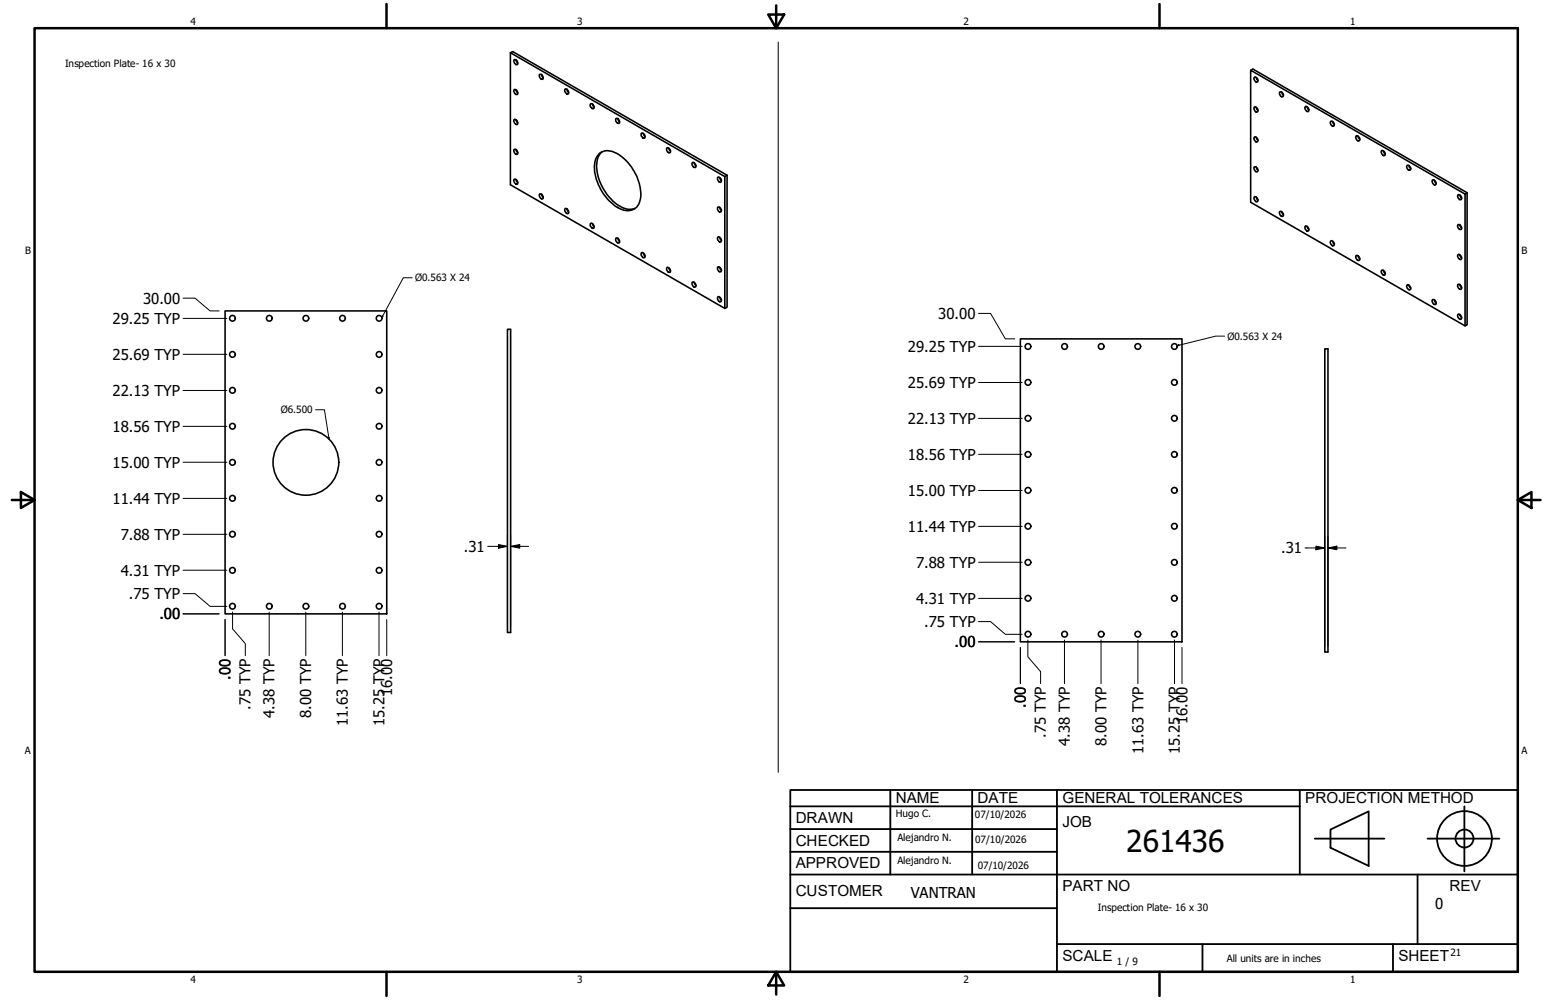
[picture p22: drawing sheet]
<svg xmlns="http://www.w3.org/2000/svg" width="432mm" height="279mm" viewBox="0 0 432 279" stroke-linecap="round" stroke-linejoin="round" font-family="sans-serif">
<defs><g id="words">
<text font-size="8.4" x="314.6" y="238.1">261436</text>
<g font-size="4.3">
<text x="250.2" y="224.2">NAME</text>
<text x="273" y="224.2">DATE</text>
<text x="296.7" y="224.3">GENERAL TOLERANCES</text>
<text x="364.6" y="224.3">PROJECTION METHOD</text>
<text x="222.2" y="229.9">DRAWN</text>
<text x="296.7" y="230.9">JOB</text>
<text x="222.2" y="236.3">CHECKED</text>
<text x="222.2" y="242.6">APPROVED</text>
<text x="222.2" y="250.3">CUSTOMER</text>
<text x="296.7" y="249">PART NO</text>
<text x="404.8" y="248.9">REV</text>
<text x="296.7" y="268.4">SCALE</text>
<text x="390.6" y="268.4">SHEET</text>
</g>
<g font-size="4.2">
<text x="39.9" y="84.8">30.00</text>
<text x="262.1" y="89.1">30.00</text>
<text x="31.4" y="90.5">29.25 TYP</text>
<text x="31.4" y="100.5">25.69 TYP</text>
<text x="253.6" y="98.3">29.25 TYP</text>
<text x="31.4" y="110.6">22.13 TYP</text>
<text x="253.6" y="108.4">25.69 TYP</text>
<text x="253.6" y="118.4">22.13 TYP</text>
<text x="31.4" y="120.7">18.56 TYP</text>
<text x="31.4" y="130.7">15.00 TYP</text>
<text x="253.6" y="128.5">18.56 TYP</text>
<text x="31.4" y="140.8">11.44 TYP</text>
<text x="253.6" y="138.6">15.00 TYP</text>
<text x="253.6" y="148.6">11.44 TYP</text>
<text x="33.7" y="150.8">7.88 TYP</text>
<text x="129.5" y="154.2">.31</text>
<text x="357.8" y="154.6">.31</text>
<text x="33.7" y="160.8">4.31 TYP</text>
<text x="255.8" y="158.6">7.88 TYP</text>
<text x="36" y="167.4">.75 TYP</text>
<text x="44.5" y="173">.00</text>
<text x="255.8" y="168.7">4.31 TYP</text>
<text x="258.1" y="175.2">.75 TYP</text>
<text x="266.6" y="180.8">.00</text>
<text x="64.4" y="189.9" transform="rotate(-90 64.4 189.9)">.00</text>
<text x="109.5" y="194.4" transform="rotate(-90 109.5 194.4)">16.00</text>
<text x="286.5" y="197.7" transform="rotate(-90 286.5 197.7)">.00</text>
<text x="70" y="198.3" transform="rotate(-90 70 198.3)">.75 TYP</text>
<text x="76.7" y="200.6" transform="rotate(-90 76.7 200.6)">4.38 TYP</text>
<text x="86.9" y="200.6" transform="rotate(-90 86.9 200.6)">8.00 TYP</text>
<text x="97.2" y="202.9" transform="rotate(-90 97.2 202.9)">11.63 TYP</text>
<text x="107.4" y="202.9" transform="rotate(-90 107.4 202.9)">15.25 TYP</text>
<text x="331.7" y="202.2" transform="rotate(-90 331.7 202.2)">16.00</text>
<text x="292.1" y="206.2" transform="rotate(-90 292.1 206.2)">.75 TYP</text>
<text x="298.8" y="208.5" transform="rotate(-90 298.8 208.5)">4.38 TYP</text>
<text x="309.1" y="208.5" transform="rotate(-90 309.1 208.5)">8.00 TYP</text>
<text x="319.3" y="210.8" transform="rotate(-90 319.3 210.8)">11.63 TYP</text>
<text x="329.6" y="210.8" transform="rotate(-90 329.6 210.8)">15.25 TYP</text>
<text x="254.4" y="250.8">VANTRAN</text>
<text x="400.9" y="254">0</text>
</g>
<g font-size="2.8">
<text x="53.2" y="6.9">4</text>
<text x="161.2" y="6.9">3</text>
<text x="269.1" y="6.9">2</text>
<text x="377.1" y="6.9">1</text>
<text x="18.2" y="18.7">Inspection Plate- 16 x 30</text>
<text x="7" y="70.9">B</text>
<text x="424.9" y="70.9">B</text>
<text x="116" y="78.6">Ø0.563 X 24</text>
<text x="342.8" y="94.9">Ø0.563 X 24</text>
<text x="78.4" y="115.5">Ø6.500</text>
<text x="6.9" y="210.6">A</text>
<text x="424.9" y="210.6">A</text>
<text x="250.2" y="228.3">Hugo C.</text>
<text x="272.3" y="228.4">07/10/2026</text>
<text x="250.6" y="234.9">Alejandro N.</text>
<text x="272.4" y="235.6">07/10/2026</text>
<text x="250.6" y="241.5">Alejandro N.</text>
<text x="273.1" y="242.8">07/10/2026</text>
<text x="306.6" y="254.5">Inspection Plate- 16 x 30</text>
<text x="312" y="269.7">1 / 9</text>
<text x="342.6" y="268.7">All units are in inches</text>
<text x="405.1" y="267.1">21</text>
<text x="53.2" y="274.6">4</text>
<text x="161.2" y="274.6">3</text>
<text x="269.1" y="274.6">2</text>
<text x="377.1" y="274.6">1</text>
</g>
</g></defs>
<!-- layer: Visible (ANSI) -->
<g fill="none" stroke="#000" stroke-width=".44">
<path d="M142.6 14.7l.6-.3 59.9 34.6v36.9l-.7 .3-59.8-34.6v-36.9l59.8 34.6v36.9M143.6 16.8a.8 .8 0 0 1 .9 .3 .8 .8 0 0 1-.2 1l-.6-.4zM144.1 16.8l.5 .8M349.3 19.6l.6-.3 59.9 34.5v36.9l-.6 .4-59.9-34.6v-36.9l59.9 34.6v36.9M143.6 33.5a.8 .8 0 0 1 .9 .3 .8 .8 0 0 1-.2 1l-.6-.4zM143.6 25.1a.82 .82 0 0 1 .9 .3 .82 .82 0 0 1-.1 1 1.03 1.03 0 0 1-.8-1.3zM144.1 33.5l.5 .8M144.1 25.1l.5 .9M150.7 20.8a.84 .84 0 0 1 .8 .4 .84 .84 0 0 1 0 1 .97 .97 0 0 1-.8-1.4zM151.3 20.8l.4 .9M157.8 25a.8 .8 0 0 1 .9 .3 .8 .8 0 0 1-.1 1l-.4-.2a.86 .86 0 0 1-.4-1.1zM158.4 25l.4 .8"/>
<path d="M164.8 29.1a.78 .78 0 0 1 1 .2 .78 .78 0 0 1 .1 1 .92 .92 0 0 1-1.1-1.2zM165.5 29.1l.4 .8M172.1 33.1a.9 .9 0 0 1 .7 1.4 .99 .99 0 0 1-.7-1.4zM172.6 33.1l.4 .9M179.1 37.3a.84 .84 0 0 1 .9 .4 .84 .84 0 0 1 0 .9l-.5-.2a.92 .92 0 0 1-.4-1.1zM179.7 37.3l.4 .8M350.3 38.4a.77 .77 0 0 1 .9 .3 .77 .77 0 0 1-.2 1l-.4-.2a.92 .92 0 0 1-.3-1.1zM350.4 21.5h.1a.84 .84 0 0 1 .7 .6 .84 .84 0 0 1-.2 .9l-.4-.2a.93 .93 0 0 1-.2-1.3zM350.5 29.8l.2 .1a.73 .73 0 0 1 .6 .6 .73 .73 0 0 1-.4 .8l-.3-.1a.95 .95 0 0 1-.1-1.4zM350.8 38.4l.5 .8M350.8 30l.5 .9M350.8 21.7l.5 .8"/>
<path d="M357.5 25.7a.81 .81 0 0 1 .8 .4 .81 .81 0 0 1-.2 1 .94 .94 0 0 1-.6-1.4zM357.9 25.7l.6 .9M364.6 29.8a.77 .77 0 0 1 .8 .4 .77 .77 0 0 1-.1 1l-.4-.2a.92 .92 0 0 1-.3-1.2zM365.1 29.8l.5 .9M371.7 33.8h.1a.84 .84 0 0 1 .8 .6 .84 .84 0 0 1-.2 .9l-.2-.1a.98 .98 0 0 1-.5-1.4zM372.2 34l.5 .8M378.7 38a.78 .78 0 0 1 .9 .4 .78 .78 0 0 1-.1 1l-.7-.5zM379.3 38l.5 .9M143.6 50.2a.8 .8 0 0 1 .9 .3 .8 .8 0 0 1-.2 1l-.6-.4zM143.6 41.8a.82 .82 0 0 1 .9 .3 .82 .82 0 0 1-.1 1 .97 .97 0 0 1-.8-1.3zM144.1 50.2l.5 .8M144.1 41.8l.5 .9"/>
<path d="M150.7 54.2h.2a.88 .88 0 0 1 .7 .5 .88 .88 0 0 1-.2 .9h-.1a1.07 1.07 0 0 1-.6-1.4zM151.3 54.3l.4 .8M157.8 58.4a.8 .8 0 0 1 .9 .3 .8 .8 0 0 1-.1 1l-.4-.1a.96 .96 0 0 1-.4-1.2zM158.4 58.4l.4 .8M167.3 43a4.3 4.3 0 0 1 5.4 .1 14 14 0 0 1 6.2 12.5 3.8 3.8 0 0 1-6.4 2.4 13.8 13.8 0 0 1-6.4-12.4l.3-1.3zM168.2 42.4a5.9 5.9 0 0 0-1.4 5.9 13.3 13.3 0 0 0 8.3 10.1l1.2 .1 1.1-.3M186.3 41.3h.2a.9 .9 0 0 1 .6 1.4 .94 .94 0 0 1-.8-1.4zM186.8 41.4l.5 .8M193.4 45.5a.84 .84 0 0 1 .8 .4 .84 .84 0 0 1 0 .9 1.03 1.03 0 0 1-.8-1.3zM193.9 45.5l.5 .9M200.5 57.9a.78 .78 0 0 1 .8 .4 .78 .78 0 0 1-.1 .9 1 1 0 0 1-.7-1.3zM200.6 49.5h.3a.73 .73 0 0 1 .6 .7 .73 .73 0 0 1-.5 .7l-.2-.2a.88 .88 0 0 1-.2-1.2z"/>
<path d="M201 57.9l.5 .9M201 49.6l.5 .8M203.1 49l-.7 .3M350.3 55.1a.77 .77 0 0 1 .9 .3 .77 .77 0 0 1-.2 1l-.4-.2a.92 .92 0 0 1-.3-1.1zM350.3 46.7a.78 .78 0 0 1 .9 .4 .78 .78 0 0 1-.2 .9 1.08 1.08 0 0 1-.7-1.3zM350.8 55.1l.5 .8M350.8 46.7l.5 .9M357.5 59.1a.81 .81 0 0 1 .8 .4 .81 .81 0 0 1-.2 1 .94 .94 0 0 1-.6-1.4zM357.9 59.1l.6 .9M385.8 42.2a.78 .78 0 0 1 1 .3 .78 .78 0 0 1-.2 1l-.6-.4zM386.4 42.2l.5 .8M392.9 46.3a.81 .81 0 0 1 1 .3 .81 .81 0 0 1-.1 1 .94 .94 0 0 1-.9-1.3z"/>
<path d="M393.5 46.3l.5 .8M400 50.4a.8 .8 0 0 1 .9 .3 .8 .8 0 0 1-.1 1 1.05 1.05 0 0 1-.8-1.3zM400.6 50.4l.5 .8M407.2 54.5a.8 .8 0 0 1 .8 .4 .8 .8 0 0 1-.1 .9l-.6-.4zM407.7 54.5l.5 .8M409.8 53.8l-.6 .4M164.9 62.5a.8 .8 0 0 1 .9 .4 .8 .8 0 0 1-.1 .9l-.4-.2a.86 .86 0 0 1-.4-1.1zM165.5 62.5l.4 .8M172.1 66.5h.1a.9 .9 0 0 1 .6 1.4 .94 .94 0 0 1-.7-1.4zM172.6 66.6l.4 .8M179.2 70.6a.87 .87 0 0 1 .8 .5 .87 .87 0 0 1 0 .9l-.5-.2a.87 .87 0 0 1-.3-1.2zM179.7 70.7l.4 .9"/>
<path d="M186.2 74.8a.82 .82 0 0 1 .9 .4 .82 .82 0 0 1 0 .9 .95 .95 0 0 1-.9-1.3zM186.8 74.8l.5 .8M193.4 78.9a.84 .84 0 0 1 .8 .4 .84 .84 0 0 1 0 .9 .97 .97 0 0 1-.8-1.3zM193.9 78.9l.5 .9M200.5 66.3a.77 .77 0 0 1 .9 .4 .77 .77 0 0 1-.2 .9l-.4-.2a.92 .92 0 0 1-.3-1.1zM200.5 74.5h.1a.8 .8 0 0 1 .8 .5 .8 .8 0 0 1-.2 .9 .94 .94 0 0 1-.7-1.4zM201 74.7l.5 .8M201 66.3l.5 .8M364.7 63.1l.2 .1a.73 .73 0 0 1 .7 .6 .73 .73 0 0 1-.5 .8l-.2-.2a.88 .88 0 0 1-.2-1.3zM365.1 63.2l.5 .9M371.6 67.4a.76 .76 0 0 1 .9 .2 .76 .76 0 0 1 .1 1 .86 .86 0 0 1-1-1.2zM372.2 67.4l.5 .8"/>
<path d="M378.7 71.4a.79 .79 0 0 1 .9 .4 .79 .79 0 0 1-.1 1l-.7-.5zM379.3 71.4l.5 .9M385.8 75.6a.78 .78 0 0 1 1 .3 .78 .78 0 0 1-.2 1l-.6-.4zM386.4 75.6l.5 .8M392.9 79.7a.8 .8 0 0 1 .9 .4 .8 .8 0 0 1-.1 .9l-.6-.4zM393.5 79.7l.5 .8M407.2 79.5a.86 .86 0 0 1 .9 .4 .86 .86 0 0 1 0 .9 1.02 1.02 0 0 1-.9-1.3zM407.2 71.2a.8 .8 0 0 1 .8 .4 .8 .8 0 0 1-.1 .9l-.6-.4zM407.2 62.8a.86 .86 0 0 1 .9 .4 .86 .86 0 0 1 0 .9 1.02 1.02 0 0 1-.9-1.3zM407.7 79.5l.5 .9M407.7 71.2l.5 .8M407.7 62.8l.5 .9"/>
<path d="M62.9 86.9h45.1v84.6h-45.1zM141.7 92h.9v84.7h-.9zM200.5 83a.77 .77 0 0 1 .9 .4 .77 .77 0 0 1-.2 .9l-.4-.2a.92 .92 0 0 1-.3-1.1zM201 83l.5 .8M285 94.7h45.1v84.6h-45.1zM370 97.5h.9v84.7h-.9zM400 83.8a.86 .86 0 0 1 1 .3 .86 .86 0 0 1-.1 1 1.02 1.02 0 0 1-.9-1.3zM400.6 83.8l.5 .8M407.2 87.9a.8 .8 0 0 1 .8 .4 .8 .8 0 0 1-.1 .9l-.6-.4zM407.7 87.9l.5 .8"/>
<circle cx="64.9" cy="99" r=".79"/>
<circle cx="64.9" cy="88.9" r=".79"/>
<circle cx="75.2" cy="88.9" r=".79"/>
<circle cx="85.4" cy="88.9" r=".79"/>
<circle cx="95.7" cy="88.9" r=".79"/>
<circle cx="105.9" cy="88.9" r=".79"/>
<circle cx="105.9" cy="99" r=".79"/>
<circle cx="287.1" cy="96.8" r=".79"/>
<circle cx="297.3" cy="96.8" r=".79"/>
<circle cx="307.6" cy="96.8" r=".79"/>
<circle cx="317.8" cy="96.8" r=".79"/>
<circle cx="328" cy="96.8" r=".79"/>
<circle cx="64.9" cy="109.1" r=".79"/>
<circle cx="64.9" cy="119.1" r=".79"/>
<circle cx="105.9" cy="109.1" r=".79"/>
<circle cx="105.9" cy="119.1" r=".79"/>
<circle cx="287.1" cy="106.8" r=".79"/>
<circle cx="287.1" cy="116.9" r=".79"/>
<circle cx="328" cy="116.9" r=".79"/>
<circle cx="328" cy="106.8" r=".79"/>
<circle cx="64.9" cy="139.2" r=".79"/>
<circle cx="64.9" cy="129.2" r=".79"/>
<circle cx="85.4" cy="129.2" r="9.2"/>
<circle cx="105.9" cy="139.2" r=".79"/>
<circle cx="105.9" cy="129.2" r=".79"/>
<circle cx="287.1" cy="127" r=".79"/>
<circle cx="287.1" cy="137" r=".79"/>
<circle cx="328" cy="137" r=".79"/>
<circle cx="328" cy="127" r=".79"/>
<circle cx="64.9" cy="159.4" r=".79"/>
<circle cx="64.9" cy="149.3" r=".79"/>
<circle cx="105.9" cy="159.4" r=".79"/>
<circle cx="105.9" cy="149.3" r=".79"/>
<circle cx="287.1" cy="157.1" r=".79"/>
<circle cx="287.1" cy="147" r=".79"/>
<circle cx="328" cy="157.1" r=".79"/>
<circle cx="328" cy="147" r=".79"/>
<circle cx="64.9" cy="169.4" r=".79"/>
<circle cx="75.2" cy="169.4" r=".79"/>
<circle cx="85.4" cy="169.4" r=".79"/>
<circle cx="95.7" cy="169.4" r=".79"/>
<circle cx="105.9" cy="169.4" r=".79"/>
<circle cx="287.1" cy="167.2" r=".79"/>
<circle cx="287.1" cy="177.2" r=".79"/>
<circle cx="297.3" cy="177.2" r=".79"/>
<circle cx="307.6" cy="177.2" r=".79"/>
<circle cx="317.8" cy="177.2" r=".79"/>
<circle cx="328" cy="177.2" r=".79"/>
<circle cx="328" cy="167.2" r=".79"/>
</g>
<!-- layer: Borde (ANSI) -->
<g fill="none" stroke="#000" stroke-width=".7">
<path d="M9.7 7.9h414.2v263.6h-414.2zM107.9 1.1v6.8M214.6 4.1h4.4l-2.2 3.8zM216.8 1.5v6.4M323.8 1.1v6.8M3.3 139.7h6.4M5.8 137.5l3.9 2.2-3.9 2.2zM423.9 139.7l3.8-2.2v4.4zM423.9 139.7h6.4M107.9 271.5v6.8M216.8 271.5l2.2 3.8h-4.4zM216.8 271.5v6.4"/>
<path d="M323.8 271.5v6.8"/>
</g>
<!-- layer: Title (ANSI)-1 -->
<g fill="none" stroke="#000" stroke-width=".51">
<path d="M220.7 220.7h203.2v50.8h-203.2zM220.7 225.3h142.3M220.7 231.6h74.5M220.7 238h74.5M248.7 220.7v23.6M271.5 220.7v23.6M295.2 220.7v50.8M363 220.7v23.6M367.2 234.3h19.5M371.6 231.8l10.7-5.1v15.2l-10.7-5zM398.7 234.3h20.1M409 225.3v18.2"/>
<path d="M220.7 244.3h203.2M220.7 253.7h74.5M395.9 244.3v19.5M295.2 263.8h128.7M335.9 263.8v7.7M389.1 263.8v7.7"/>
<circle cx="409" cy="234.3" r="7.7"/>
<circle cx="409" cy="234.3" r="2.51"/>
</g>
<path d="M217.4 11.7v204.1" fill="none" stroke="#000" stroke-width=".28"/>
<!-- layer: Cota (ANSI) -->
<g fill="none" stroke="#000" stroke-width=".28">
<path d="M51.1 83.3h3.4l4.2 3.6h2.5M51.1 99h12.3M51.1 89h12.3M273.3 96.8h12.2M273.3 87.6h3.4l4.1 7.1h2.6M51.1 119.1h12.3M51.1 109.1h12.3M273.3 116.9h12.2M273.3 106.9h12.2M51.1 139.3h12.3M51.1 129.2h12.3M273.3 137h12.2"/>
<path d="M273.3 126.9h12.2M51.1 159.3h12.3M51.1 149.3h12.3M136.2 152.7h5.5M139.3 152.1l2.4 .6-2.4 .5zM141.7 149.5v25.6M142.6 152.7l2.6-.6v1.1zM142.6 152.7h5M142.6 149.5v25.6M273.3 157.1h12.2M273.3 147.1h12.2M364.5 153.1h5.5"/>
<path d="M367.5 152.6l2.5 .5-2.5 .5zM370 149.9v30.6M370.9 153.1l2.5-.5v1zM370.9 153.1h5M370.9 149.9v30.6M51.1 171.5h10.1M51.1 165.9h3.4l4.2 3.5h4.7M62.9 173.1v10.1M65 171v4.7l3.5 4.1v3.4M75.2 171v12.2M85.4 171v12.2M95.6 171v12.2"/>
<path d="M105.9 171v12.2M108 173.1v10.1M273.3 179.3h10.1M273.3 173.7h3.4l4.1 3.5h4.7M273.3 167.2h12.2M287.1 178.8v4.7l3.5 4.1v3.4M297.3 178.8v12.2M307.5 178.8v12.2M317.8 178.8v12.2M328 178.8v12.2M285 180.9v10.1M330.1 180.9v10.1"/>
</g>
<path d="M115.1 77.6h-2.5l-5.9 11.2M106.8 88.3l.2 .1-.3 .4zM328.8 96.6l.4-.3 .1 .3zM342 93.9h-2.5l-10.7 2.7M88.1 114.5h2.5l1.3 8.2M91.7 122.2h.2v.5z" fill="none" stroke="#000" stroke-width=".28"/>
<path d="M106.8 88.3l.2 .1-.3 .4zM328.8 96.6l.4-.3 .1 .3zM91.7 122.2h.2v.5z" fill="#000"/>
<!-- layer: Cota (ANSI) -->
<path d="M139.3 152.1l2.4 .6-2.4 .5zM142.6 152.7l2.6-.6v1.1zM367.5 152.6l2.5 .5-2.5 .5zM370.9 153.1l2.5-.5v1z" fill="#000"/>
<use href="#words"/>
</svg>
